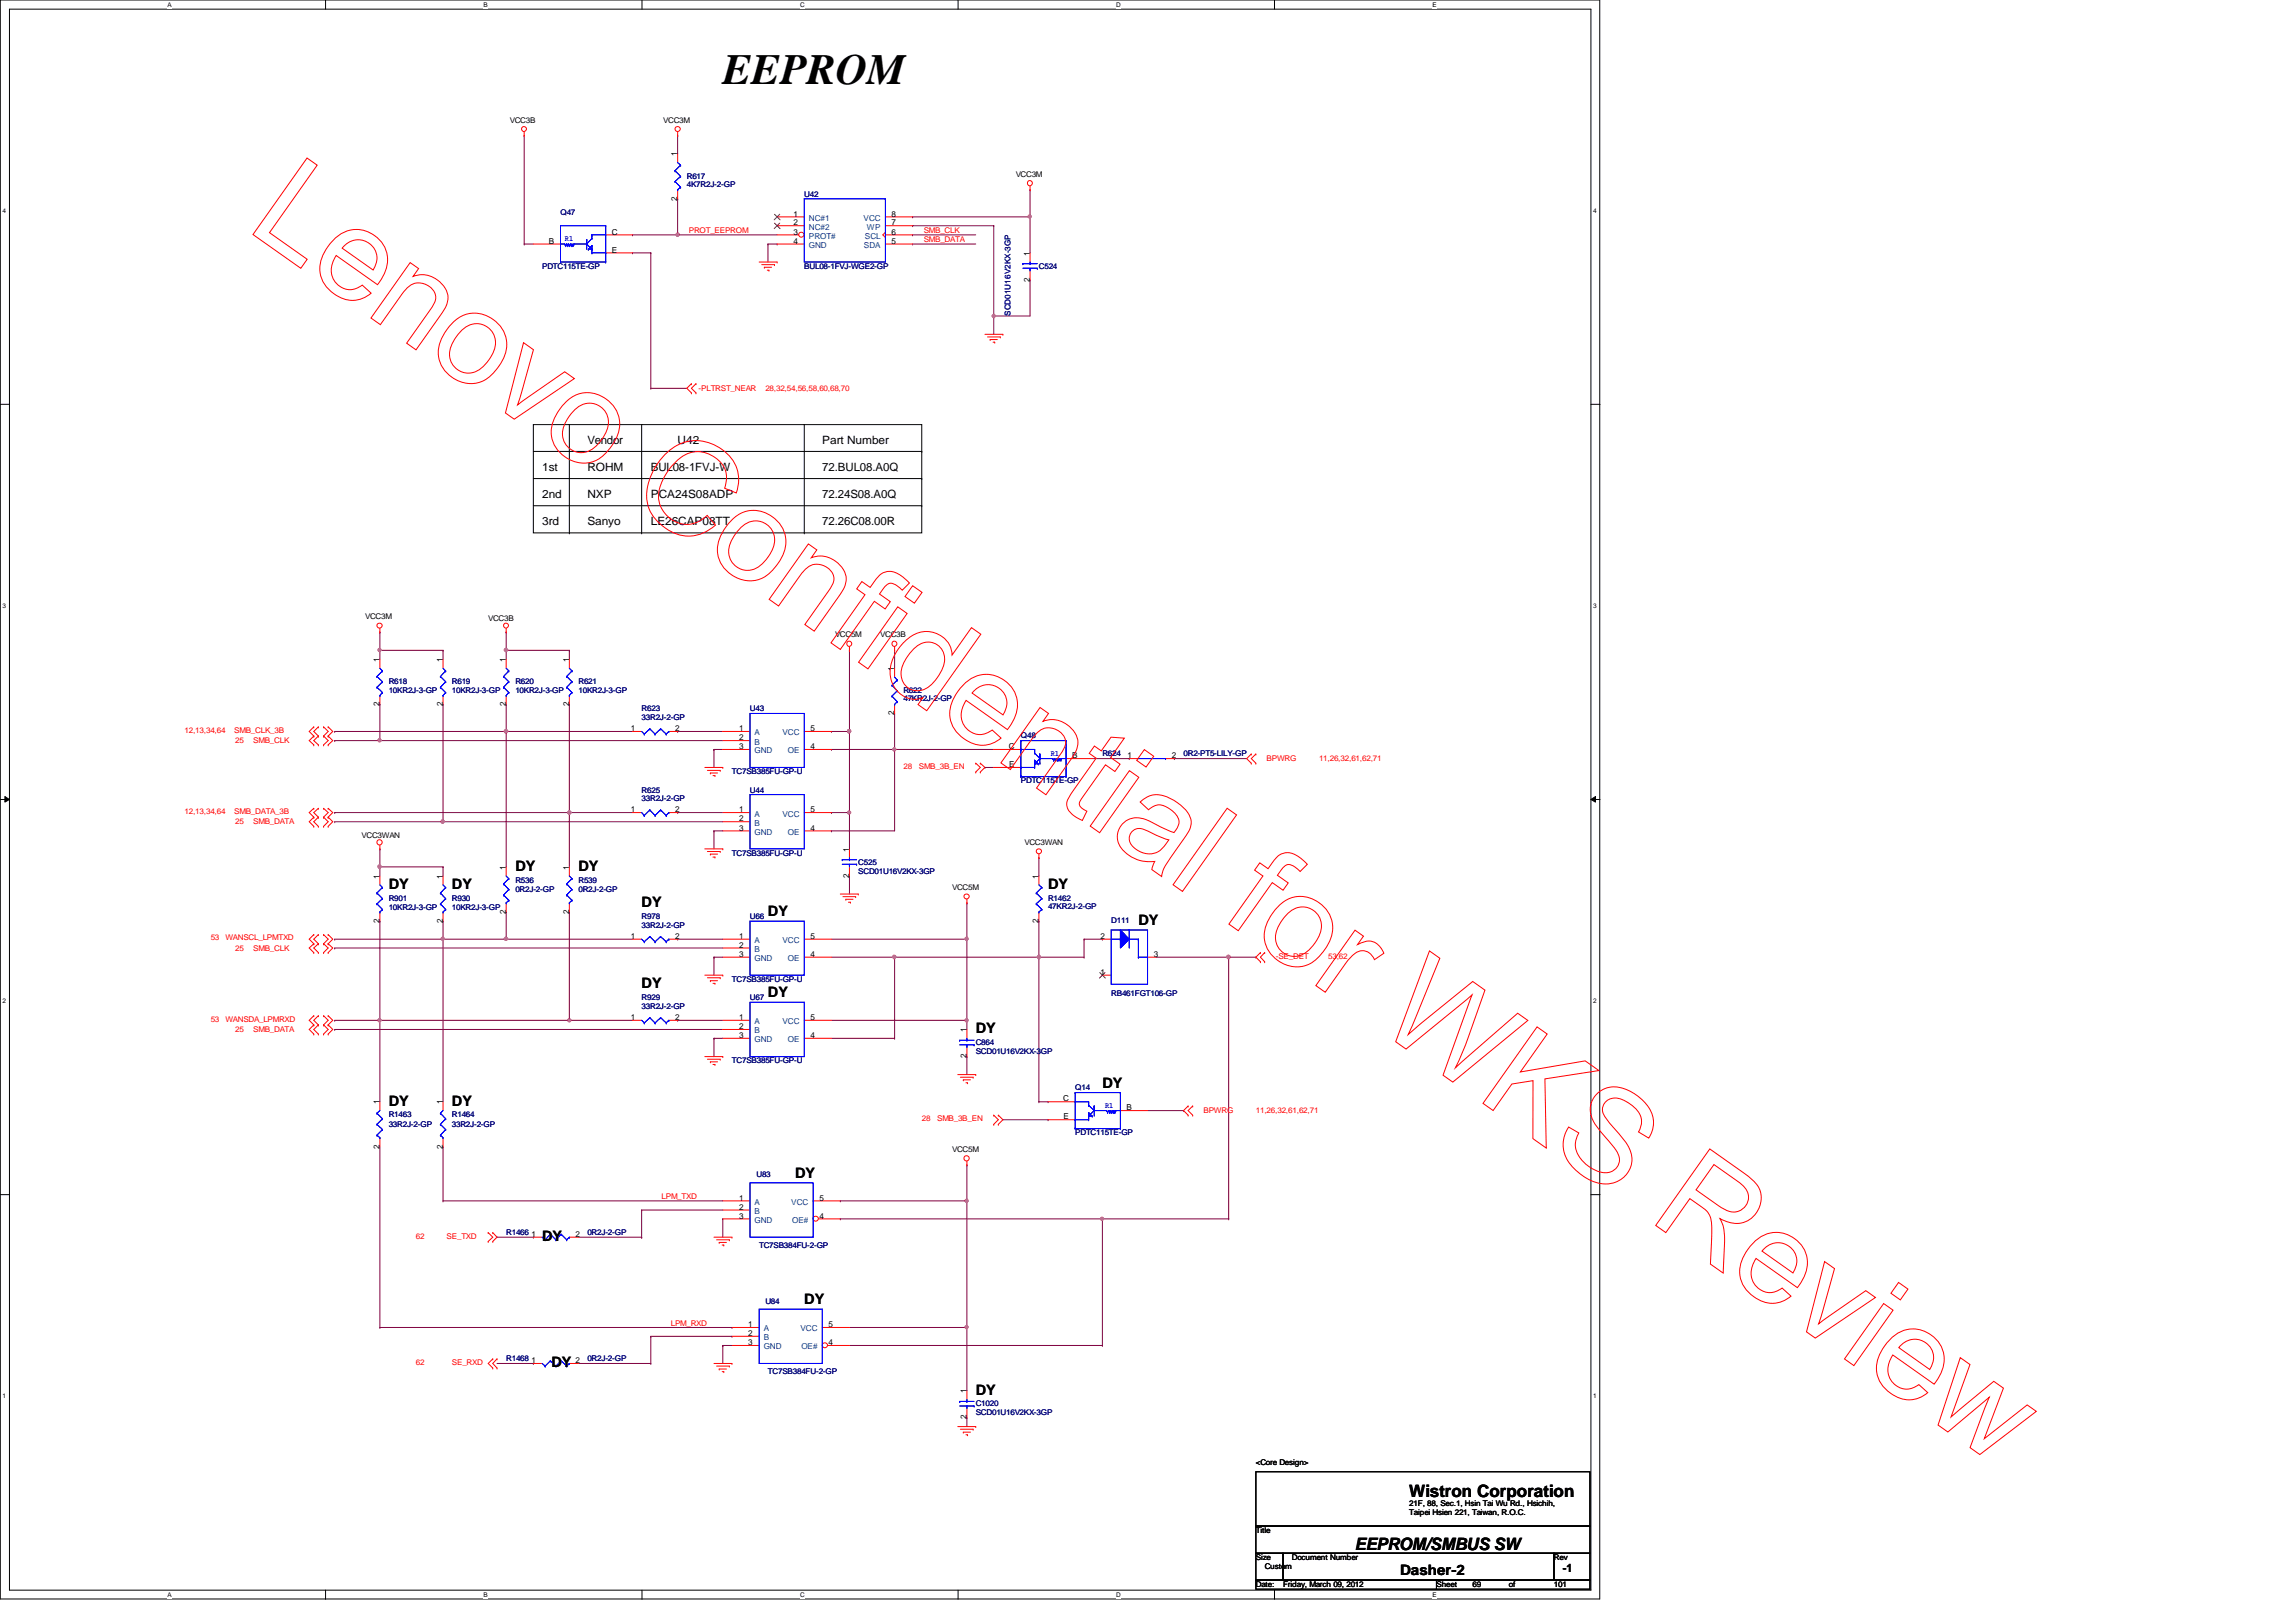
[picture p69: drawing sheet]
<svg xmlns="http://www.w3.org/2000/svg" width="297mm" height="210mm" viewBox="0 0 297 210" stroke-linecap="round" stroke-linejoin="round" font-family="sans-serif">
<defs><g id="words">
<text font-size="5.6" x="93.5" y="10.9">EEPROM</text>
<g font-size="2.2">
<text x="182.3" y="193.7">Wistron Corporation</text>
<text x="175.3" y="200.6">EEPROM/SMBUS SW</text>
</g>
<g font-size="1.9">
<text x="66.7" y="112.7">DY</text>
<text x="74.8" y="112.7">DY</text>
<text x="50.3" y="115.1">DY</text>
<text x="58.5" y="115.1">DY</text>
<text x="83" y="117.4">DY</text>
<text x="99.4" y="118.5">DY</text>
<text x="135.6" y="115.1">DY</text>
<text x="147.3" y="119.7">DY</text>
<text x="83" y="127.9">DY</text>
<text x="99.4" y="129.1">DY</text>
<text x="126.2" y="133.7">DY</text>
<text x="50.3" y="143.1">DY</text>
<text x="58.5" y="143.1">DY</text>
<text x="142.6" y="140.8">DY</text>
<text x="102.9" y="152.4">DY</text>
<text x="70.1" y="160.6">DY</text>
<text x="104.1" y="168.8">DY</text>
<text x="71.3" y="177">DY</text>
<text x="126.2" y="180.5">DY</text>
<text x="181.1" y="203.8">Dasher-2</text>
</g>
<g font-size="1.5">
<text x="76" y="57.4">Vendor</text>
<text x="87.7" y="57.4">U42</text>
<text x="106.4" y="57.4">Part Number</text>
<text x="70.1" y="61">1st</text>
<text x="70.1" y="64.5">2nd</text>
<text x="76" y="64.5">NXP</text>
<text x="76" y="61">ROHM</text>
<text x="84.2" y="64.5">PCA24S08ADP</text>
<text x="84.2" y="61">BUL08-1FVJ-W</text>
<text x="106.4" y="61">72.BUL08.A0Q</text>
<text x="106.4" y="64.5">72.24S08.A0Q</text>
<text x="70.1" y="68">3rd</text>
<text x="76" y="68">Sanyo</text>
<text x="84.2" y="68">LE26CAP08TT</text>
<text x="106.4" y="68">72.26C08.00R</text>
<text x="202.2" y="203.5">-1</text>
</g>
<g font-size="1.1">
<text x="87.6" y="20.2" transform="rotate(-90 87.6 20.2)">1</text>
<text x="87.6" y="26" transform="rotate(-90 87.6 26)">2</text>
<text x="102.7" y="28">1</text>
<text x="102.7" y="29.2">2</text>
<text x="115.4" y="29.2">7</text>
<text x="115.4" y="28">8</text>
<text x="71" y="31.5">B</text>
<text x="79.2" y="32.7">E</text>
<text x="79.2" y="30.4">C</text>
<text x="102.7" y="30.4">3</text>
<text x="102.7" y="31.5">4</text>
<text x="115.4" y="31.5">5</text>
<text x="115.4" y="30.4">6</text>
<text x="133.2" y="33.1" transform="rotate(-90 133.2 33.1)">1</text>
<text x="133.2" y="36.4" transform="rotate(-90 133.2 36.4)">2</text>
<text x="49.1" y="85.7" transform="rotate(-90 49.1 85.7)">1</text>
<text x="57.3" y="85.7" transform="rotate(-90 57.3 85.7)">1</text>
<text x="65.4" y="85.7" transform="rotate(-90 65.4 85.7)">1</text>
<text x="73.6" y="85.7" transform="rotate(-90 73.6 85.7)">1</text>
<text x="115.7" y="86.8" transform="rotate(-90 115.7 86.8)">1</text>
<text x="49.1" y="91.4" transform="rotate(-90 49.1 91.4)">2</text>
<text x="57.3" y="91.4" transform="rotate(-90 57.3 91.4)">2</text>
<text x="65.4" y="91.4" transform="rotate(-90 65.4 91.4)">2</text>
<text x="73.6" y="91.4" transform="rotate(-90 73.6 91.4)">2</text>
<text x="81.6" y="94.6">1</text>
<text x="87.3" y="94.6">2</text>
<text x="95.6" y="94.6">1</text>
<text x="95.6" y="95.8">2</text>
<text x="104.9" y="94.6">5</text>
<text x="115.7" y="92.5" transform="rotate(-90 115.7 92.5)">2</text>
<text x="95.6" y="96.9">3</text>
<text x="104.9" y="96.9">4</text>
<text x="130.5" y="96.9">C</text>
<text x="130.6" y="99.3">E</text>
<text x="138.7" y="98.1">B</text>
<text x="145.9" y="98.1">1</text>
<text x="151.6" y="98.1">2</text>
<text x="81.6" y="105.1">1</text>
<text x="87.3" y="105.1">2</text>
<text x="95.6" y="105.1">1</text>
<text x="95.6" y="106.3">2</text>
<text x="95.6" y="107.5">3</text>
<text x="104.9" y="107.5">4</text>
<text x="104.9" y="105.1">5</text>
<text x="49.1" y="113.7" transform="rotate(-90 49.1 113.7)">1</text>
<text x="57.3" y="113.7" transform="rotate(-90 57.3 113.7)">1</text>
<text x="65.4" y="112.6" transform="rotate(-90 65.4 112.6)">1</text>
<text x="73.6" y="112.6" transform="rotate(-90 73.6 112.6)">1</text>
<text x="109.9" y="113.6" transform="rotate(-90 109.9 113.6)">2</text>
<text x="109.9" y="110.2" transform="rotate(-90 109.9 110.2)">1</text>
<text x="134.4" y="113.7" transform="rotate(-90 134.4 113.7)">1</text>
<text x="49.1" y="119.4" transform="rotate(-90 49.1 119.4)">2</text>
<text x="57.3" y="119.4" transform="rotate(-90 57.3 119.4)">2</text>
<text x="65.4" y="118.2" transform="rotate(-90 65.4 118.2)">2</text>
<text x="73.6" y="118.2" transform="rotate(-90 73.6 118.2)">2</text>
<text x="134.4" y="119.4" transform="rotate(-90 134.4 119.4)">2</text>
<text x="81.6" y="121.5">1</text>
<text x="87.3" y="121.5">2</text>
<text x="95.6" y="121.5">1</text>
<text x="95.6" y="122.6">2</text>
<text x="95.6" y="123.8">3</text>
<text x="104.9" y="123.8">4</text>
<text x="104.9" y="121.5">5</text>
<text x="142.4" y="121.5">2</text>
<text x="149.3" y="123.8">3</text>
<text x="81.6" y="132">1</text>
<text x="87.3" y="132">2</text>
<text x="95.6" y="132">1</text>
<text x="104.9" y="132">5</text>
<text x="142.4" y="126.2">1</text>
<text x="95.6" y="133.2">2</text>
<text x="95.6" y="134.3">3</text>
<text x="104.9" y="134.3">4</text>
<text x="125" y="136.9" transform="rotate(-90 125 136.9)">2</text>
<text x="125" y="133.6" transform="rotate(-90 125 133.6)">1</text>
<text x="49.1" y="142.9" transform="rotate(-90 49.1 142.9)">1</text>
<text x="57.3" y="142.9" transform="rotate(-90 57.3 142.9)">1</text>
<text x="137.5" y="142.5">C</text>
<text x="145.8" y="143.7">B</text>
<text x="49.1" y="148.6" transform="rotate(-90 49.1 148.6)">2</text>
<text x="57.3" y="148.6" transform="rotate(-90 57.3 148.6)">2</text>
<text x="137.6" y="144.9">E</text>
<text x="95.6" y="155.4">1</text>
<text x="106" y="155.4">5</text>
<text x="68.7" y="160.1">1</text>
<text x="74.5" y="160.1">2</text>
<text x="95.6" y="156.5">2</text>
<text x="95.6" y="157.7">3</text>
<text x="106" y="157.7">4</text>
<text x="96.8" y="171.7">1</text>
<text x="96.8" y="172.9">2</text>
<text x="107.2" y="171.7">5</text>
<text x="68.7" y="176.4">1</text>
<text x="74.5" y="176.4">2</text>
<text x="96.8" y="174.1">3</text>
<text x="107.2" y="174.1">4</text>
<text x="125" y="183.7" transform="rotate(-90 125 183.7)">2</text>
<text x="125" y="180.3" transform="rotate(-90 125 180.3)">1</text>
</g>
<g font-size="1.1" fill="#004080">
<text x="104.6" y="28.6">NC#1</text>
<text x="104.6" y="29.7">NC#2</text>
<text x="111.7" y="28.6">VCC</text>
<text x="112.1" y="29.7">WP</text>
<text x="104.6" y="30.9">PROT#</text>
<text x="104.6" y="32.1">GND</text>
<text x="111.8" y="32.1">SDA</text>
<text x="111.9" y="30.9">SCL</text>
<text x="97.6" y="95.2">A</text>
<text x="101.2" y="95.2">VCC</text>
<text x="97.6" y="96.4">B</text>
<text x="97.6" y="97.5">GND</text>
<text x="101.9" y="97.5">OE</text>
<text x="97.6" y="105.7">A</text>
<text x="97.6" y="106.8">B</text>
<text x="101.2" y="105.7">VCC</text>
<text x="97.6" y="108">GND</text>
<text x="101.9" y="108">OE</text>
<text x="97.6" y="122">A</text>
<text x="97.6" y="123.2">B</text>
<text x="97.6" y="124.4">GND</text>
<text x="101.2" y="122">VCC</text>
<text x="101.9" y="124.4">OE</text>
<text x="97.6" y="132.5">A</text>
<text x="97.6" y="133.7">B</text>
<text x="97.6" y="134.9">GND</text>
<text x="101.2" y="132.5">VCC</text>
<text x="101.9" y="134.9">OE</text>
<text x="97.6" y="155.9">A</text>
<text x="102.4" y="155.9">VCC</text>
<text x="97.6" y="157.1">B</text>
<text x="97.6" y="158.2">GND</text>
<text x="102.5" y="158.2">OE#</text>
<text x="98.8" y="172.3">A</text>
<text x="98.8" y="173.4">B</text>
<text x="103.5" y="172.3">VCC</text>
<text x="98.8" y="174.6">GND</text>
<text x="103.7" y="174.6">OE#</text>
</g>
<g font-size="1">
<text x="66" y="15.9">VCC3B</text>
<text x="85.8" y="15.9">VCC3M</text>
<text x="131.4" y="22.9">VCC3M</text>
<text x="47.2" y="80.1">VCC3M</text>
<text x="63.2" y="80.3">VCC3B</text>
<text x="108" y="82.5">VCC5M</text>
<text x="113.9" y="82.5">VCC3B</text>
<text x="46.8" y="108.4">VCC3WAN</text>
<text x="132.5" y="109.3">VCC3WAN</text>
<text x="123.2" y="115.2">VCC5M</text>
<text x="123.2" y="149.1">VCC5M</text>
<text x="162.5" y="189.6">&lt;Core Design&gt;</text>
<text x="182.3" y="194.9">21F, 88, Sec.1, Hsin Tai Wu Rd., Hsichih,</text>
<text x="182.3" y="196">Taipei Hsien 221, Taiwan, R.O.C.</text>
<text x="162.5" y="198.4">Title</text>
<text x="162.5" y="201.9">Size</text>
<text x="163.6" y="203">Custom</text>
<text x="167.1" y="201.9">Document Number</text>
<text x="201" y="201.9">Rev</text>
<text x="162.5" y="205.4">Date:</text>
<text x="166" y="205.4">Friday, March 09, 2012</text>
<text x="185.8" y="205.4">Sheet</text>
<text x="190.5" y="205.4">69</text>
<text x="195.2" y="205.4">of</text>
<text x="201" y="205.4">101</text>
</g>
<g font-size="1" fill="#000080">
<text x="88.9" y="23.1">R617</text>
<text x="72.5" y="27.8">Q47</text>
<text x="88.9" y="24.2">4K7R2J-2-GP</text>
<text x="104.1" y="25.4">U42</text>
<text x="70.1" y="34.8">PDTC115TE-GP</text>
<text x="104.1" y="34.8">BUL08-1FVJ-WGE2-GP</text>
<text x="134.4" y="34.8">C524</text>
<text x="130.7" y="40.9" transform="rotate(-90 130.7 40.9)">SCD01U16V2KX-3GP</text>
<text x="50.3" y="88.5">R618</text>
<text x="50.3" y="89.7">10KR2J-3-GP</text>
<text x="58.5" y="88.5">R619</text>
<text x="58.5" y="89.7">10KR2J-3-GP</text>
<text x="66.7" y="88.5">R620</text>
<text x="66.7" y="89.7">10KR2J-3-GP</text>
<text x="74.8" y="88.5">R621</text>
<text x="74.8" y="89.7">10KR2J-3-GP</text>
<text x="116.9" y="89.7">R622</text>
<text x="83" y="92">R623</text>
<text x="83" y="93.2">33R2J-2-GP</text>
<text x="97" y="92">U43</text>
<text x="116.9" y="90.8">47KR2J-2-GP</text>
<text x="132.1" y="95.5">Q48</text>
<text x="94.7" y="100.2">TC7SB385FU-GP-U</text>
<text x="132.1" y="101.4">PDTC115TE-GP</text>
<text x="142.6" y="97.9">R624</text>
<text x="153.1" y="97.9">0R2-PT5-LILY-GP</text>
<text x="83" y="102.6">R625</text>
<text x="83" y="103.7">33R2J-2-GP</text>
<text x="97" y="102.6">U44</text>
<text x="94.7" y="110.7">TC7SB385FU-GP-U</text>
<text x="111" y="111.9">C525</text>
<text x="111" y="113.1">SCD01U16V2KX-3GP</text>
<text x="50.3" y="116.6">R901</text>
<text x="50.3" y="117.7">10KR2J-3-GP</text>
<text x="58.5" y="116.6">R930</text>
<text x="58.5" y="117.7">10KR2J-3-GP</text>
<text x="66.7" y="114.3">R536</text>
<text x="66.7" y="115.4">0R2J-2-GP</text>
<text x="74.8" y="114.3">R539</text>
<text x="74.8" y="115.4">0R2J-2-GP</text>
<text x="83" y="118.9">R978</text>
<text x="97" y="118.9">U66</text>
<text x="135.6" y="116.6">R1462</text>
<text x="135.6" y="117.6">47KR2J-2-GP</text>
<text x="143.8" y="119.5">D111</text>
<text x="83" y="120.1">33R2J-2-GP</text>
<text x="83" y="129.4">R929</text>
<text x="83" y="130.6">33R2J-2-GP</text>
<text x="94.7" y="127.1">TC7SB385FU-GP-U</text>
<text x="97" y="129.4">U67</text>
<text x="143.8" y="128.9">RB461FGT106-GP</text>
<text x="94.7" y="137.6">TC7SB385FU-GP-U</text>
<text x="126.2" y="135.3">C864</text>
<text x="126.2" y="136.4">SCD01U16V2KX-3GP</text>
<text x="139.1" y="141.1">Q14</text>
<text x="50.3" y="144.6">R1463</text>
<text x="50.3" y="145.8">33R2J-2-GP</text>
<text x="58.5" y="144.6">R1464</text>
<text x="58.5" y="145.8">33R2J-2-GP</text>
<text x="139.1" y="146.9">PDTC115TE-GP</text>
<text x="97.9" y="152.3">U83</text>
<text x="65.5" y="159.8">R1466</text>
<text x="76" y="159.8">0R2J-2-GP</text>
<text x="98.2" y="161.5">TC7SB384FU-2-GP</text>
<text x="99" y="168.7">U84</text>
<text x="65.5" y="176.1">R1468</text>
<text x="76" y="176.1">0R2J-2-GP</text>
<text x="99.4" y="177.8">TC7SB384FU-2-GP</text>
<text x="126.2" y="182">C1020</text>
<text x="126.2" y="183.2">SCD01U16V2KX-3GP</text>
</g>
<g font-size="1" fill="#00f">
<text x="73.1" y="31.2">R1</text>
<text x="135.9" y="97.8">R1</text>
<text x="143" y="143.4">R1</text>
</g>
<g font-size="1" fill="#f00">
<text x="89.1" y="30.1">PROT_EEPROM</text>
<text x="119.5" y="30.1">SMB_CLK</text>
<text x="119.5" y="31.3">SMB_DATA</text>
<text x="90.4" y="50.5">-PLTRST_NEAR</text>
<text x="99" y="50.5">28,32,54,56,58,60,68,70</text>
<text x="23.9" y="94.8">12,13,34,64</text>
<text x="30.3" y="94.8">SMB_CLK_3B</text>
<text x="30.4" y="96.1">25</text>
<text x="32.8" y="96.1">SMB_CLK</text>
<text x="116.9" y="99.5">28</text>
<text x="118.9" y="99.5">SMB_3B_EN</text>
<text x="163.9" y="98.5">BPWRG</text>
<text x="170.6" y="98.5">11,26,32,61,62,71</text>
<text x="23.9" y="105.4">12,13,34,64</text>
<text x="30.3" y="105.4">SMB_DATA_3B</text>
<text x="30.4" y="106.6">25</text>
<text x="32.8" y="106.6">SMB_DATA</text>
<text x="27.3" y="121.7">53</text>
<text x="29.2" y="121.7">WANSCL_LPMTXD</text>
<text x="30.4" y="123">25</text>
<text x="32.8" y="123">SMB_CLK</text>
<text x="165.1" y="124.2">-SE_DET</text>
<text x="171.8" y="124.2">53,62</text>
<text x="27.3" y="132.2">53</text>
<text x="29.2" y="132.2">WANSDA_LPMRXD</text>
<text x="30.4" y="133.5">25</text>
<text x="32.8" y="133.5">SMB_DATA</text>
<text x="119.2" y="145.1">28</text>
<text x="121.2" y="145.1">SMB_3B_EN</text>
<text x="155.7" y="144">BPWRG</text>
<text x="162.5" y="144">11,26,32,61,62,71</text>
<text x="85.6" y="155.2">LPM_TXD</text>
<text x="53.8" y="160.4">62</text>
<text x="57.8" y="160.4">SE_TXD</text>
<text x="86.8" y="171.5">LPM_RXD</text>
<text x="53.8" y="176.6">62</text>
<text x="58.5" y="176.6">SE_RXD</text>
</g>
<g font-size=".8">
<text x="21.7" y=".9">A</text>
<text x="62.6" y=".9">B</text>
<text x="103.5" y=".9">C</text>
<text x="144.4" y=".9">D</text>
<text x="185.3" y=".9">E</text>
<text x=".3" y="27.5">4</text>
<text x="206.1" y="27.5">4</text>
<text x=".3" y="78.7">3</text>
<text x="206.1" y="78.7">3</text>
<text x=".3" y="129.8">2</text>
<text x="206.1" y="129.8">2</text>
<text x=".3" y="180.9">1</text>
<text x="206.1" y="180.9">1</text>
<text x="21.7" y="206.7">A</text>
<text x="62.6" y="206.7">B</text>
<text x="103.5" y="206.7">C</text>
<text x="144.4" y="206.7">D</text>
<text x="185.3" y="206.7">E</text>
</g>
</g></defs>
<path d="M0 0h207v206.9h-207zM1.2 1.2h204.6v204.6h-204.6z" fill="none" stroke="#000" stroke-width=".13"/>
<g fill="#fff">
<path d="M21.7 .1h.5v1h-.5z"/>
<path d="M21.7 205.9h.5v.9h-.5z"/>
</g>
<path d="M42.1 0v1.2M42.1 205.8v1.2" fill="none" stroke="#000" stroke-width=".13"/>
<g fill="#fff">
<path d="M62.6 .1h.5v1h-.5z"/>
<path d="M62.6 205.9h.5v.9h-.5z"/>
</g>
<path d="M83.1 0v1.2M83.1 205.8v1.2" fill="none" stroke="#000" stroke-width=".13"/>
<g fill="#fff">
<path d="M103.5 .1h.6v1h-.6z"/>
<path d="M103.5 205.9h.6v.9h-.6z"/>
</g>
<path d="M123.9 0v1.2M123.9 205.8v1.2" fill="none" stroke="#000" stroke-width=".13"/>
<g fill="#fff">
<path d="M144.4 .1h.6v1h-.6z"/>
<path d="M144.4 205.9h.6v.9h-.6z"/>
</g>
<path d="M164.9 0v1.2M164.9 205.8v1.2" fill="none" stroke="#000" stroke-width=".13"/>
<g fill="#fff">
<path d="M185.3 .1h.6v1h-.6z"/>
<path d="M185.3 205.9h.6v.9h-.6z"/>
<path d="M.3 26.8h.5v.9h-.5z"/>
<path d="M206.1 26.8h.5v.9h-.5z"/>
<path d="M.3 77.9h.5v.9h-.5z"/>
<path d="M206.1 77.9h.5v.9h-.5z"/>
</g>
<path d="M0 52.3h1.2M205.8 52.3h1.2" fill="none" stroke="#000" stroke-width=".13"/>
<g fill="#fff">
<path d="M.3 129h.5v1h-.5z"/>
<path d="M206.1 129h.5v1h-.5z"/>
</g>
<path d="M0 103.5h1.2M.6 103.1l.6 .4-.6 .3zM205.8 103.5l.6-.4v.7zM205.8 103.5h1.2" fill="none" stroke="#000" stroke-width=".13"/>
<path d="M.6 103.1l.6 .4-.6 .3zM205.8 103.5l.6-.4v.7z" fill="#000"/>
<g fill="#fff">
<path d="M.3 180.2h.5v.9h-.5z"/>
<path d="M206.1 180.2h.5v.9h-.5z"/>
</g>
<path d="M0 154.6h1.2M205.8 154.6h1.2" fill="none" stroke="#000" stroke-width=".13"/>
<path d="M87.7 17.5h.1M87.7 17.5v2.4M87.7 25.7h.1M87.7 25.7v4.7" fill="none" stroke="#800040" stroke-width=".13"/>
<path d="M87.5 30.2h.3l.1 .2-.1 .1-.1 .1-.2-.1z" fill-rule="evenodd" fill="#f0f"/>
<path d="M87.5 30.2h.3l.1 .2-.1 .1-.1 .1-.2-.1z" fill="none" stroke="#f0f" stroke-width=".13"/>
<path d="M81.8 30.4h.1M81.8 30.4h5.9M109.9 84.2h.1M109.9 84.2v10.5M115.7 97h.1M115.7 97v10.5h-8.1M107.6 107.5h.1M109.9 113.4h.1M109.9 113.4v2.3" fill="none" stroke="#800040" stroke-width=".13"/>
<path d="M109.7 94.5h.3l.1 .1-.1 .2-.1 .1-.2-.1z" fill-rule="evenodd" fill="#f0f"/>
<path d="M109.7 94.5h.3l.1 .1-.1 .2-.1 .1-.2-.1z" fill="none" stroke="#f0f" stroke-width=".13"/>
<path d="M65.5 94.7h.1M65.5 94.7h16.3M87.7 94.7h.1M87.7 94.7h5.8M92.4 97h.1M92.4 97v2.3M92.4 97h1.1M87.7 105.2h.1M87.7 105.2h5.8M92.4 107.5h.1M92.4 107.5v2.4M92.4 107.5h1.1" fill="none" stroke="#800040" stroke-width=".13"/>
<path d="M65.3 94.5h.3l.1 .1-.1 .2-.2 .1-.1-.1z" fill-rule="evenodd" fill="#f0f"/>
<path d="M65.3 94.5h.3l.1 .1-.1 .2-.2 .1-.1-.1z" fill="none" stroke="#f0f" stroke-width=".13"/>
<path d="M73.7 91.1h.1M73.7 91.1v14.1M73.7 105.2h.1M73.7 105.2h8.1" fill="none" stroke="#800040" stroke-width=".13"/>
<path d="M73.5 105h.3l.1 .2-.1 .1-.1 .1-.2-.1z" fill-rule="evenodd" fill="#f0f"/>
<path d="M73.5 105h.3l.1 .2-.1 .1-.1 .1-.2-.1z" fill="none" stroke="#f0f" stroke-width=".13"/>
<path d="M65.5 91.1h.1M65.5 84.2h.1M65.5 91.1v3.6M65.5 84.2h8.2" fill="none" stroke="#800040" stroke-width=".13"/>
<path d="M65.3 84h.3l.1 .1-.1 .2h-.2h-.1z" fill-rule="evenodd" fill="#f0f"/>
<path d="M65.3 84h.3l.1 .1-.1 .2h-.2h-.1z" fill="none" stroke="#f0f" stroke-width=".13"/>
<path d="M57.3 106.3h.1M57.3 106.3h36.2" fill="none" stroke="#800040" stroke-width=".13"/>
<path d="M57.1 106.1h.3l.1 .2-.1 .2-.1 .1-.2-.1z" fill-rule="evenodd" fill="#f0f"/>
<path d="M57.1 106.1h.3l.1 .2-.1 .2-.1 .1-.2-.1z" fill="none" stroke="#f0f" stroke-width=".13"/>
<path d="M49.1 95.8h.1M49.1 95.8h44.4" fill="none" stroke="#800040" stroke-width=".13"/>
<path d="M48.9 95.6h.3l.1 .2-.1 .1-.1 .1-.2-.1z" fill-rule="evenodd" fill="#f0f"/>
<path d="M48.9 95.6h.3l.1 .2-.1 .1-.1 .1-.2-.1z" fill="none" stroke="#f0f" stroke-width=".13"/>
<g fill="none" stroke="#800040" stroke-width=".13">
<path d="M43.3 95.8h.1M49.1 91.1h.1M49.1 81.8h.1M49.1 84.2h.1M49.1 81.8v2.4M49.1 91.1v4.7h-5.8M49.1 84.2h8.2M57.3 91.1h.1M57.3 84.2h.1M57.3 84.2v1.1M57.3 91.1v15.2h-14M65.5 81.8h.1"/>
<path d="M65.5 84.2h.1M65.5 81.8v3.5M73.7 84.2h.1M73.7 84.2v1.1M43.3 106.3h.1"/>
</g>
<path d="M48.9 84h.3l.1 .1-.1 .2h-.1h-.2z" fill-rule="evenodd" fill="#f0f"/>
<path d="M48.9 84h.3l.1 .1-.1 .2h-.1h-.2z" fill="none" stroke="#f0f" stroke-width=".13"/>
<path d="M49.1 84.2h.1M49.1 84.2v1.1M107.6 97h.1M115.7 92.3h.1M115.7 92.3v4.7h-8.1M109.9 105.2h.1M109.9 105.2v4.7" fill="none" stroke="#800040" stroke-width=".13"/>
<path d="M109.7 105h.3l.1 .2-.1 .1-.1 .1-.2-.1z" fill-rule="evenodd" fill="#f0f"/>
<path d="M109.7 105h.3l.1 .2-.1 .1-.1 .1-.2-.1z" fill="none" stroke="#f0f" stroke-width=".13"/>
<path d="M109.9 94.7h.1M109.9 94.7v10.5h-2.3M107.6 105.2h.1" fill="none" stroke="#800040" stroke-width=".13"/>
<path d="M109.7 94.5h.3l.1 .1-.1 .2-.1 .1-.2-.1z" fill-rule="evenodd" fill="#f0f"/>
<path d="M109.7 94.5h.3l.1 .1-.1 .2-.1 .1-.2-.1z" fill="none" stroke="#f0f" stroke-width=".13"/>
<path d="M99.4 31.6h.1M99.4 31.6v2.3M118.1 29.2h.1M118.1 29.2h10.5M128.6 29.2h.1M128.6 29.2v11.7M133.3 28.1h.1M133.3 28.1v4.6" fill="none" stroke="#800040" stroke-width=".13"/>
<path d="M133.1 27.9h.3v.1v.2h-.2h-.1z" fill-rule="evenodd" fill="#f0f"/>
<path d="M133.1 27.9h.3v.1v.2h-.2h-.1z" fill="none" stroke="#f0f" stroke-width=".13"/>
<path d="M133.3 36.2h.1M133.3 36.2v4.7M128.6 40.9h.1M128.6 40.9v2.4" fill="none" stroke="#800040" stroke-width=".13"/>
<path d="M128.4 40.7h.3l.1 .2-.1 .1-.1 .1-.2-.1z" fill-rule="evenodd" fill="#f0f"/>
<path d="M128.4 40.7h.3l.1 .2-.1 .1-.1 .1-.2-.1z" fill="none" stroke="#f0f" stroke-width=".13"/>
<g fill="none" stroke="#800040" stroke-width=".13">
<path d="M67.8 17.5h.1M67.8 17.5v14.1M67.8 31.6h.1M67.8 31.6h1.2M81.8 32.7h.1M81.8 32.7h2.4M84.2 32.7h.1M84.2 32.7v17.5M99.4 31.6h1.1M100.5 31.6h.1M118.1 30.4h.1M118.1 31.6h.1"/>
<path d="M118.1 28.1h.1M118.1 30.4h8.1M118.1 31.6h8.1M133.3 24.6h.1M133.3 24.6v3.5h-15.2M84.2 50.2h.1M84.2 50.2h4.7M128.6 40.9h.1M128.6 40.9h4.7M107.6 94.7h.1M107.6 94.7h2.3M115.7 84.2h.1"/>
<path d="M115.7 97h.1M115.7 84.2v2.3M115.7 97h12.9M127.4 99.3h.1M127.4 99.3h1.2"/>
</g>
<path d="M115.5 96.8h.3l.1 .2-.1 .1-.1 .1-.2-.1z" fill-rule="evenodd" fill="#f0f"/>
<path d="M115.5 96.8h.3l.1 .2-.1 .1-.1 .1-.2-.1z" fill="none" stroke="#f0f" stroke-width=".13"/>
<g fill="none" stroke="#800040" stroke-width=".13">
<path d="M141.4 98.2h4.7M146.1 98.2h.1M151.9 98.2h.1M151.9 98.2h9.4M107.6 123.9h8.1M107.6 134.4h8.1M107.6 121.5h17.5M107.6 132h17.5M115.7 123.9h.1M115.7 134.4h.1M115.7 123.9v10.5M125.1 121.5h.1"/>
<path d="M125.1 132h.1M125.1 132v1.2"/>
</g>
<path d="M124.9 131.9h.3l.1 .1-.1 .2h-.2h-.1z" fill-rule="evenodd" fill="#f0f"/>
<path d="M124.9 131.9h.3l.1 .1-.1 .2h-.2h-.1z" fill="none" stroke="#f0f" stroke-width=".13"/>
<path d="M125.1 121.5h.1M125.1 121.5v10.5" fill="none" stroke="#800040" stroke-width=".13"/>
<path d="M124.9 121.3h.3l.1 .2-.1 .1-.2 .1-.1-.1z" fill-rule="evenodd" fill="#f0f"/>
<path d="M124.9 121.3h.3l.1 .2-.1 .1-.2 .1-.1-.1z" fill="none" stroke="#f0f" stroke-width=".13"/>
<g fill="none" stroke="#800040" stroke-width=".13">
<path d="M125.1 116.8h.1M125.1 116.8v4.7M43.3 122.7h.1M43.3 122.7h50.2M73.7 132h.1M73.7 132h8.1M92.4 123.9h.1M92.4 134.4h.1M92.4 123.9v2.3M92.4 134.4v2.3M92.4 123.9h1.1M92.4 134.4h1.1"/>
<path d="M125.1 136.7h.1M125.1 136.7v2.4"/>
</g>
<path d="M73.5 131.9h.3l.1 .1-.1 .2h-.1h-.2z" fill-rule="evenodd" fill="#f0f"/>
<path d="M73.5 131.9h.3l.1 .1-.1 .2h-.1h-.2z" fill="none" stroke="#f0f" stroke-width=".13"/>
<path d="M43.3 133.2h.1M43.3 133.2h50.2M65.5 121.5h.1M65.5 121.5h16.3M87.7 121.5h.1M87.7 132h.1M87.7 121.5h5.8M87.7 132h5.8" fill="none" stroke="#800040" stroke-width=".13"/>
<path d="M65.3 121.3h.3l.1 .2-.1 .1-.2 .1-.1-.1z" fill-rule="evenodd" fill="#f0f"/>
<path d="M65.3 121.3h.3l.1 .2-.1 .1-.2 .1-.1-.1z" fill="none" stroke="#f0f" stroke-width=".13"/>
<path d="M43.3 94.7h.1M43.3 94.7h22.2M65.5 94.7h.1M65.5 94.7v17.5M73.7 105.2h.1M73.7 105.2v7" fill="none" stroke="#800040" stroke-width=".13"/>
<path d="M73.5 105h.3l.1 .2-.1 .1-.1 .1-.2-.1z" fill-rule="evenodd" fill="#f0f"/>
<path d="M73.5 105h.3l.1 .2-.1 .1-.1 .1-.2-.1z" fill="none" stroke="#f0f" stroke-width=".13"/>
<path d="M43.3 105.2h.1M43.3 105.2h30.4M49.1 109.9h.1M49.1 112.2h.1M49.1 109.9v3.5M49.1 112.2h8.2M57.3 112.2h.1M57.3 112.2v1.2M65.5 118h.1M65.5 118v3.5M73.7 118h.1M73.7 118v14" fill="none" stroke="#800040" stroke-width=".13"/>
<path d="M48.9 112h.3l.1 .1-.1 .2-.1 .1-.2-.1z" fill-rule="evenodd" fill="#f0f"/>
<path d="M48.9 112h.3l.1 .1-.1 .2-.1 .1-.2-.1z" fill="none" stroke="#f0f" stroke-width=".13"/>
<path d="M49.1 132h.1M49.1 132v10.6M49.1 132h24.6M57.3 121.5h.1M57.3 121.5v21.1" fill="none" stroke="#800040" stroke-width=".13"/>
<path d="M48.9 131.9h.3l.1 .1-.1 .2h-.1h-.2z" fill-rule="evenodd" fill="#f0f"/>
<path d="M48.9 131.9h.3l.1 .1-.1 .2h-.1h-.2z" fill="none" stroke="#f0f" stroke-width=".13"/>
<path d="M57.3 121.5h.1M57.3 121.5h8.2" fill="none" stroke="#800040" stroke-width=".13"/>
<path d="M57.1 121.3h.3l.1 .2-.1 .1-.1 .1-.2-.1z" fill-rule="evenodd" fill="#f0f"/>
<path d="M57.1 121.3h.3l.1 .2-.1 .1-.1 .1-.2-.1z" fill="none" stroke="#f0f" stroke-width=".13"/>
<path d="M115.7 123.9h18.7M134.4 123.9h.1" fill="none" stroke="#800040" stroke-width=".13"/>
<path d="M115.5 123.7h.3l.1 .1-.1 .2-.1 .1-.2-.1z" fill-rule="evenodd" fill="#f0f"/>
<path d="M115.5 123.7h.3l.1 .1-.1 .2-.1 .1-.2-.1z" fill="none" stroke="#f0f" stroke-width=".13"/>
<path d="M134.3 123.7h.2l.1 .1-.1 .2-.1 .1-.1-.1z" fill-rule="evenodd" fill="#f0f"/>
<path d="M134.3 123.7h.2l.1 .1-.1 .2-.1 .1-.1-.1z" fill="none" stroke="#f0f" stroke-width=".13"/>
<path d="M134.4 119.2h.1M134.4 111h.1M134.4 111v2.4M134.4 119.2v4.7M149.6 123.9h9.4M159 123.9h.1" fill="none" stroke="#800040" stroke-width=".13"/>
<path d="M158.8 123.7h.3l.1 .1-.1 .2-.2 .1-.1-.1z" fill-rule="evenodd" fill="#f0f"/>
<path d="M158.8 123.7h.3l.1 .1-.1 .2-.2 .1-.1-.1z" fill="none" stroke="#f0f" stroke-width=".13"/>
<path d="M159 123.9h.1M159 123.9v33.8M159 123.9h3.5M162.5 123.9h.1M108.7 157.7h.1M108.7 157.7h33.9M142.6 157.7h.1M142.6 157.7v16.4" fill="none" stroke="#800040" stroke-width=".13"/>
<path d="M142.4 157.6h.3l.1 .1-.1 .2h-.1h-.2z" fill-rule="evenodd" fill="#f0f"/>
<path d="M142.4 157.6h.3l.1 .1-.1 .2h-.1h-.2z" fill="none" stroke="#f0f" stroke-width=".13"/>
<path d="M125.1 171.8h.1M125.1 171.8v8.2" fill="none" stroke="#800040" stroke-width=".13"/>
<path d="M124.9 171.6h.3l.1 .1-.1 .2-.2 .1-.1-.1z" fill-rule="evenodd" fill="#f0f"/>
<path d="M124.9 171.6h.3l.1 .1-.1 .2-.2 .1-.1-.1z" fill="none" stroke="#f0f" stroke-width=".13"/>
<path d="M125.1 155.4h.1M125.1 155.4v16.4" fill="none" stroke="#800040" stroke-width=".13"/>
<path d="M124.9 155.3h.3l.1 .1-.1 .1-.2 .1-.1-.1z" fill-rule="evenodd" fill="#f0f"/>
<path d="M124.9 155.3h.3l.1 .1-.1 .1-.2 .1-.1-.1z" fill="none" stroke="#f0f" stroke-width=".13"/>
<g fill="none" stroke="#800040" stroke-width=".13">
<path d="M87.7 30.4h.1M87.7 30.4h12.8M49.1 119.2h.1M49.1 119.2v12.8h-5.8M57.3 119.2h.1M57.3 119.2v2.3h-14M43.3 132h.1M43.3 121.5h.1M140.2 123.9h.1M140.2 121.5h.1M140.2 123.9h-5.8v18.7M140.2 121.5h2.4"/>
<path d="M140.2 121.5v2.4M142.6 121.5h.1M49.1 148.4v23.4M57.3 155.4h.1M57.3 148.4h.1M57.3 155.4h36.2M57.3 148.4v7M83 156.6h.1M83 156.6v3.5M83 156.6h10.5M93.5 157.7h.1M93.5 157.7v2.4"/>
<path d="M108.7 155.4h.1M125.1 150.7h.1M125.1 150.7v4.7h-16.4M129.7 144.9h5.9M134.4 142.6h.1M134.4 142.6h1.2M135.6 142.6h.1M135.6 144.9h.1M142.6 157.7h16.4M148.5 143.7h4.6M153.1 143.7h.1M159 157.7h.1"/>
<path d="M49.1 171.8h.1M49.1 171.8h45.6M64.3 160.1h4.7M64.3 176.4h4.7M69 160.1h.1M69 176.4h.1M74.8 160.1h8.2M74.8 176.4h9.4M83 160.1h.1M84.2 176.4h.1M84.2 172.9h.1M84.2 172.9v3.5"/>
<path d="M84.2 172.9h10.5M93.5 174.1h.1M93.5 174.1v2.3M93.5 174.1h1.2M94.7 171.8h.1M94.7 172.9h.1M109.9 174.1h32.7M109.9 171.8h15.2M125.1 171.8h.1M142.6 174.1h.1M125.1 183.5h.1M125.1 183.5v1.1"/>
</g>
<g fill="none" stroke="#f00" stroke-width=".13">
<path d="M67.8 17.5h.1M67.8 17.1v.4M87.7 17.5h.1M87.7 17.1v.4M87.7 19.9v1.1M87.7 24.6v1.1M98.2 33.9h2.3M98.5 34.2h1.7M98.9 34.6h.1M98.9 34.6h.9M99.3 35h.2M99.5 35h.1"/>
<path d="M100.2 34.2h.1M100.5 33.9h.1M133.3 24.6h.1M133.3 24.1v.5M133.3 32.7v1.2M133.3 35.1v1.1M89.4 49.7h.1M89.4 50.8h.1M89.4 49.7l-.5 .5 .5 .6M90 50.8h.1M90 49.7h.1M90 49.7l-.6 .5 .6 .6"/>
<path d="M127.4 43.3h2.3M127.8 43.6h1.6M128.1 43.9h.1M128.1 43.9h.9M128.5 44.3h.2M128.7 44.3h.1M129.4 43.6h.1M129.7 43.3h.1M40.6 96.4h.1M40.6 95.2h.1M40.6 94.1h.1M40.6 95.2l-.6 .6 .6 .6"/>
<path d="M40.6 94.1l-.6 .6 .6 .5M41.2 95.2h.1M41.2 96.4h.1M41.2 94.1h.1M41.2 95.2l-.6 .6 .6 .6M41.2 94.1l-.6 .6 .6 .5M41.9 96.4h.1M41.9 95.2h.1M41.9 94.1h.1M41.9 95.2l.6 .6-.6 .6M41.9 94.1l.6 .6-.6 .5M42.5 96.4h.1"/>
<path d="M42.5 95.2h.1M42.5 94.1h.1M42.5 95.2l.5 .6-.5 .6M42.5 94.1l.5 .6-.5 .5M49.1 81.8h.1M49.1 81.3v.5M49.1 85.3v1.2M49.1 90v1.1M65.5 81.8h.1M65.5 81.3v.5M65.5 85.3v1.2M65.5 90v1.1"/>
<path d="M91.2 99.3h2.3M91.5 99.7h1.7M93.2 99.7h.1M93.5 99.3h.1M109.9 84.2h.1M109.9 83.7v.5M115.7 84.2h.1M115.7 83.7v.5M115.7 86.5v1.1M115.7 91.1v1.2M126.2 98.8h.1M126.2 99.9h.1"/>
<path d="M126.2 98.8l.6 .5-.6 .6M126.8 99.9h.1M126.8 98.8h.1M126.8 98.8l.6 .5-.6 .6M161.9 97.6h.1M161.9 98.8h.1M161.9 97.6l-.6 .6 .6 .6M162.5 98.8h.1M162.5 97.6h.1M162.5 97.6l-.6 .6 .6 .6M40.6 106.9h.1M40.6 105.7h.1"/>
<path d="M40.6 104.6h.1M40.6 105.7l-.6 .6 .6 .6M40.6 104.6l-.6 .6 .6 .5M41.2 105.7h.1M41.2 106.9h.1M41.2 104.6h.1M41.2 105.7l-.6 .6 .6 .6M41.2 104.6l-.6 .6 .6 .5M41.9 106.9h.1M41.9 105.7h.1M41.9 104.6h.1M41.9 105.7l.6 .6-.6 .6"/>
<path d="M41.9 104.6l.6 .6-.6 .5M42.5 106.9h.1M42.5 105.7h.1M42.5 104.6h.1M42.5 105.7l.5 .6-.5 .6M42.5 104.6l.5 .6-.5 .5M49.1 109.9h.1M49.1 109.4v.5M91.2 109.9h2.3M91.5 110.2h1.7M91.9 100h.1M91.9 110.5h.1"/>
<path d="M91.9 100h.9M91.9 110.5h.9M92.2 100.4h.3M92.2 110.9h.3M92.5 100.4h.1M92.5 110.9h.1M93.2 110.2h.1M93.5 109.9h.1M108.7 115.7h2.3M109 116h1.7M109.4 116.4h.1M109.4 116.4h1"/>
<path d="M109.8 116.8h.2M110 116.8h.1M110.7 116h.1M111 115.7h.1M125.1 116.8h.1M125.1 116.4v.4M134.4 111h.1M134.4 110.5v.5M40.6 133.8h.1M40.6 132.6h.1M40.6 131.4h.1M40.6 123.3h.1"/>
<path d="M40.6 122.1h.1M40.6 120.9h.1M40.6 132.6l-.6 .6 .6 .6M40.6 131.4l-.6 .6 .6 .6M40.6 122.1l-.6 .6 .6 .6M40.6 120.9l-.6 .6 .6 .6M41.2 132.6h.1M41.2 133.8h.1M41.2 131.4h.1M41.2 122.1h.1M41.2 123.3h.1M41.2 120.9h.1"/>
<path d="M41.2 132.6l-.6 .6 .6 .6M41.2 131.4l-.6 .6 .6 .6M41.2 122.1l-.6 .6 .6 .6M41.2 120.9l-.6 .6 .6 .6M41.9 133.8h.1M41.9 132.6h.1M41.9 131.4h.1M41.9 123.3h.1M41.9 122.1h.1M41.9 120.9h.1M41.9 132.6l.6 .6-.6 .6M41.9 131.4l.6 .6-.6 .6"/>
<path d="M41.9 122.1l.6 .6-.6 .6M41.9 120.9l.6 .6-.6 .6M42.5 133.8h.1M42.5 132.6h.1M42.5 131.4h.1M42.5 123.3h.1M42.5 122.1h.1M42.5 120.9h.1M42.5 132.6l.5 .6-.5 .6M42.5 131.4l.5 .6-.5 .6M42.5 122.1l.5 .6-.5 .6M42.5 120.9l.5 .6-.5 .6"/>
<path d="M91.2 126.2h2.3M91.2 136.7h2.3M91.5 126.5h1.7M91.5 137.1h1.7M91.9 126.9h.1M91.9 137.4h.1M91.9 126.9h.9M91.9 137.4h.9M92.2 127.3h.3M92.2 137.8h.3M92.5 127.3h.1M92.5 137.8h.1"/>
<path d="M93.2 126.5h.1M93.2 137.1h.1M93.5 126.2h.1M93.5 136.7h.1M123.9 139.1h2.3M124.2 139.4h1.7M124.6 139.7h.1M124.6 139.7h1M125.9 139.4h.1M126.2 139.1h.1M163.1 123.3h.1M163.1 124.5h.1"/>
<path d="M163.1 123.3l-.6 .6 .6 .6M163.6 124.5h.1M163.6 123.3h.1M163.6 123.3l-.5 .6 .5 .6M63.2 159.5h.1M63.2 159.5l.6 .6-.6 .6M63.8 159.5h.1M63.8 159.5l.5 .6-.5 .6M125 140.1h.2M125.1 150.7h.1M125.1 150.3v.4M125.2 140.1h.1"/>
<path d="M128.6 144.3h.1M128.6 145.5h.1M128.6 144.3l.6 .6-.6 .6M129.2 145.5h.1M129.2 144.3h.1M129.2 144.3l.5 .6-.5 .6M153.7 143.1h.1M153.7 144.3h.1M153.7 143.1l-.6 .6 .6 .6M154.3 144.3h.1M154.3 143.1h.1M154.3 143.1l-.6 .6 .6 .6"/>
<path d="M63.2 160.7h.1M63.8 160.7h.1M63.8 177h.1M63.8 175.9h.1M63.8 175.9l-.6 .5 .6 .6M64.3 177h.1M64.3 175.9h.1M64.3 175.9l-.5 .5 .5 .6M92.4 160.1h2.3M92.4 176.4h2.3M92.7 160.4h1.7M92.7 176.8h1.7"/>
<path d="M93 160.8h.1M93 177.2h.1M93 160.8h1M93 177.2h1M93.4 161.1h.2M93.4 177.5h.2M93.6 161.1h.1M93.6 177.5h.1M94.4 160.4h.1M94.4 176.8h.1M94.7 160.1h.1M94.7 176.4h.1"/>
<path d="M94.7 171.8h3.5M94.7 172.9h3.5M94.7 174.1h3.5M123.9 184.6h2.3M124.2 185h1.7M124.6 185.3h.1M124.6 185.3h1M125 185.7h.2M125.2 185.7h.1M125.9 185h.1M126.2 184.6h.1"/>
<circle cx="67.8" cy="16.7" r=".32"/>
<circle cx="87.7" cy="16.7" r=".33"/>
<circle cx="133.2" cy="23.7" r=".33"/>
<circle cx="49.1" cy="81" r=".33"/>
<circle cx="65.5" cy="81" r=".32"/>
<circle cx="109.9" cy="83.3" r=".33"/>
<circle cx="115.7" cy="83.3" r=".33"/>
<circle cx="49.1" cy="109" r=".34"/>
<circle cx="125.1" cy="116" r=".33"/>
<circle cx="134.4" cy="110.2" r=".33"/>
<circle cx="125" cy="149.9" r=".34"/>
</g>
<g fill="none" stroke="#000" stroke-width=".13">
<path d="M69 54.9h50.2v14.1h-50.2zM69 58.4h50.2M73.7 54.9v14.1M83 54.9v14.1M104.1 54.9v14.1M119.2 58.4h.1M69 61.9h50.2M69 65.4h50.2M73.7 69h.1M83 69h.1M104.1 69h.1M119.2 61.9h.1"/>
<path d="M119.2 65.4h.1M162.5 190.5h43.2v7h-43.2zM162.5 197.5h43.2v3.5h-43.2zM162.5 201h3.5v3.5h-3.5zM162.5 204.5h23.3v1.2h-23.3zM166 201h35v3.5h-35zM185.8 204.5h19.9v1.2h-19.9zM201 201h4.7v3.5h-4.7z"/>
</g>
<g fill="none" stroke="#00f" stroke-width=".13">
<path d="M87.3 22.1h.1M87.3 23.5h.1M87.3 22.1l.7 .7M87.3 23.5l.7 .7M87.7 24.6h.1M87.7 21l.3 .4M88 21.4h.1M88 22.8h.1M88 24.2h.1M88 21.4l-.7 .7M88 22.8l-.7 .7M88 24.2l-.3 .4"/>
<path d="M132.3 34.1h.1M132.3 34.1h1.9M132.3 34.7h1.9M133.3 34.1h.1M133.3 34.7h.1M133.3 33.9v.2M133.3 34.7v.4M134.2 34.7h.1M48.8 87.5h.1M48.8 88.9h.1M48.8 87.5l.7 .7M48.8 88.9l.7 .7"/>
<path d="M49.1 90h.1M49.1 86.5l.4 .3M49.5 86.8h.1M49.5 88.2h.1M49.5 89.6h.1M49.5 86.8l-.7 .7M49.5 88.2l-.7 .7M49.5 89.6l-.4 .4M65.1 87.5h.1M65.1 88.9h.1M65.1 87.5l.7 .7M65.1 88.9l.7 .7"/>
<path d="M65.5 90h.1M65.5 86.5l.3 .3M65.8 86.8h.1M65.8 88.2h.1M65.8 89.6h.1M65.8 86.8l-.7 .7M65.8 88.2l-.7 .7M65.8 89.6l-.3 .4M115.4 88.7h.1M115.4 90.1h.1M115.4 88.7l.7 .7M115.4 90.1l.7 .7"/>
<path d="M115.7 91.1h.1M115.7 87.6l.4 .4M116.1 88h.1M116.1 89.4h.1M116.1 90.8h.1M116.1 88l-.7 .7M116.1 89.4l-.7 .7M116.1 90.8l-.4 .3"/>
</g>
<circle cx="106.7" cy="174.1" r=".33" fill="#fff"/>
<g fill="none" stroke="#f00" stroke-width=".13">
<path d="M93.5 121.5h3.5M93.5 122.7h3.5M93.5 123.9h3.5M104.1 121.5h3.5M104.1 123.9h3.5M142.6 121.5h1.2M142.6 126.2h1.2M148.5 123.9h1.1M106.4 171.8h3.5M107.1 174.1h2.8"/>
<circle cx="106.7" cy="174.1" r=".33"/>
</g>
<path d="M97 119.2h7.1v7h-7.1zM143.8 120.4h4.7v7h-4.7zM143.8 121.5h1.1M144.9 121.5h.1M146.1 121.5h1.2M147.3 121.5h.1M147.3 123.9h.1M147.3 121.5v2.4M147.3 123.9h1.2M148.5 123.9h.1M98.2 169.4h8.2v7h-8.2z" fill="none" stroke="#00f" stroke-width=".13"/>
<path d="M142.3 125.9l.7 .7M143 125.9l-.8 .7" fill="none" stroke="#804000" stroke-width=".13"/>
<path d="M144.9 120.4l1.2 1.1-1.2 1.2z" fill="#00f"/>
<path d="M143.8 120.4h4.7v7h-4.7zM143.8 121.5h1.1M144.9 120.4l1.2 1.1-1.2 1.2zM144.9 121.5h.1M146.1 120.4h.1M146.1 120.4v2.3M146.1 121.5h1.2M147.3 121.5h.1M147.3 123.9h.1M147.3 121.5v2.4M147.3 123.9h1.2M148.5 123.9h.1" fill="none" stroke="#00f" stroke-width=".13"/>
<path d="M144.9 120.4l1.2 1.1-1.2 1.2z" fill="#00f"/>
<g fill="none" stroke="#00f" stroke-width=".13">
<path d="M57 87.5h.1M57 88.9h.1M57 87.5l.7 .7M57 88.9l.7 .7M57.3 90h.1M57.3 86.5l.4 .3M57.7 86.8h.1M57.7 88.2h.1M57.7 89.6h.1M57.7 86.8l-.7 .7M57.7 88.2l-.7 .7M57.7 89.6l-.4 .4"/>
<path d="M48.8 115.6h.1M48.8 117h.1M48.8 115.6l.7 .7M48.8 117l.7 .7M49.1 118h.1M49.1 114.5l.4 .4M49.5 114.9h.1M49.5 116.3h.1M49.5 117.7h.1M49.5 114.9l-.7 .7M49.5 116.3l-.7 .7M49.5 117.7l-.4 .3"/>
<path d="M73.3 114.4h.1M73.3 115.8h.1M73.3 114.4l.7 .7M73.3 115.8l.7 .7M73.7 116.8h.1M73.7 113.4l.3 .3M74 113.7h.1M74 115.1h.1M74 116.5h.1M74 113.7l-.7 .7M74 115.1l-.7 .7M74 116.5l-.3 .3"/>
<path d="M97 102.8h7.1v7.1h-7.1zM109 111.3h.1M109 111.3h1.8M109 111.8h1.8M109.9 111.3h.1M109.9 111.8h.1M109.9 111v.3M109.9 111.8v.4M110.8 111.8h.1M134.1 115.6h.1M134.1 117h.1M134.1 115.6l.7 .7"/>
<path d="M134.1 117l.7 .7M134.4 118h.1M134.4 114.5l.4 .4M134.8 114.9h.1M134.8 116.3h.1M134.8 117.7h.1M134.8 114.9l-.7 .7M134.8 116.3l-.7 .7M134.8 117.7l-.4 .3M144.9 120.4l1.2 1.1-1.2 1.2zM146.1 120.4h.1M146.1 120.4v2.3"/>
<path d="M71.2 159.7h.1M71.2 159.7l-.7 .7M71.2 159.7l.7 .7M72.6 159.7h.1M72.6 159.7l-.7 .7M72.6 159.7l.7 .7M70.1 160.1l.4 .3M70.1 176.4l.4 .4M70.5 160.4h.1M70.5 176.8h.1M71.2 176.1h.1M71.2 176.1l-.7 .7"/>
<path d="M71.2 176.1l.7 .7M71.9 160.4h.1M71.9 176.8h.1M72.6 176.1h.1M72.6 176.1l-.7 .7M72.6 176.1l.7 .7M73.3 160.4h.1M73.3 176.8h.1M73.7 160.1h.1M73.7 176.4h.1M73.7 160.1l-.4 .3M73.7 176.4l-.4 .4"/>
</g>
<g fill="none" stroke="#f00" stroke-width=".13">
<path d="M57.3 85.3v1.2M57.3 90v1.1M49.1 113.4v1.1M49.1 118v1.2M73.7 112.2v1.2M73.7 116.8v1.2M93.5 105.2h3.5M93.5 106.3h3.5M93.5 107.5h3.5M104.1 105.2h3.5M104.1 107.5h3.5M109.9 109.9v1.1"/>
<path d="M109.9 112.2v1.2M134.4 113.4v1.1M134.4 118v1.2M93.5 155.4h3.5M93.5 156.6h3.5M93.5 157.7h3.5M69 160.1h1.1M69 176.4h1.1M73.7 160.1h1.1M73.7 176.4h1.1"/>
</g>
<circle cx="105.5" cy="157.7" r=".33" fill="#fff"/>
<g fill="none" stroke="#f00" stroke-width=".13">
<path d="M69 31.6h3.5M78.4 32.7h3.4M78.4 30.4h3.4M100.5 28.1h3.6M100.5 29.2h3.6M73.7 85.3v1.2M73.7 90v1.1M93.5 97h3.5M93.5 94.7h3.5M93.5 95.8h3.5M104.1 97h3.5M104.1 94.7h3.5"/>
<path d="M128.6 99.3h3.5M128.6 97h3.5M137.9 98.2h3.5M146.1 98.2h1.2M150.8 98.2h1.1M57.3 113.4v1.1M57.3 118v1.2M65.5 112.2v1.2M65.5 116.8v1.2M81.8 105.2h1.2M86.5 105.2h1.2M81.8 121.5h1.2"/>
<path d="M81.8 132h1.2M86.5 121.5h1.2M86.5 132h1.2M93.5 132h3.5M93.5 133.2h3.5M93.5 134.4h3.5M104.1 132h3.5M104.1 134.4h3.5M125.1 133.2v1.2M125.1 135.6v1.1M49.1 142.6v1.1M49.1 147.2v1.2"/>
<path d="M57.3 142.6v1.1M57.3 147.2v1.2M105.2 155.4h3.5M105.9 157.7h2.8M135.6 144.9h3.5M135.6 142.6h3.5M144.9 143.7h3.6M125.1 180v1.1M125.1 182.3v1.2"/>
<circle cx="105.5" cy="157.7" r=".33"/>
</g>
<g fill="none" stroke="#00f" stroke-width=".13">
<path d="M72.5 33.9h.1M72.5 29.2h.1M72.5 31.6h.6M72.5 33.9h5.9M72.5 29.2v4.7M72.5 29.2h5.9M73.1 31.6h.1M73.1 31.6l.1 .2M73.2 31.8h.1M73.3 31.6h.1M73.3 31.6l-.1 .2M73.3 31.6l.1 .2"/>
<path d="M73.4 31.8h.1M73.5 31.6h.1M73.5 31.6l-.1 .2M73.5 31.6l.2 .2M73.7 31.8h.1M73.8 31.6h.1M73.8 31.6l-.1 .2M73.8 31.6l.1 .2M73.9 31.8h.1M74 31.6h.1M74 31.6l-.1 .2M74 31.6l.1 .2"/>
<path d="M74.1 31.8h.1M74.2 31.6h.1M74.2 31.6h1.7M74.2 31.6l-.1 .2M75.9 31.6h.1M75.9 31h.1M75.9 32.1h.1M75.9 31v1.1M75.9 31.6l.7 .7M76.1 32.3h.1M76.1 32.3h.5M76.6 32.3h.1"/>
<path d="M76.6 32.7h.1M76.6 30.9h.1M76.6 30.4h.1M76.6 31.8h.1M76.6 32.1h.1M76.6 30.4v.5M76.6 31.8v.9M76.6 32.7h1.8M76.6 30.9l-.7 .7M76.6 30.4h1.8M76.6 31.8l-.5 .5M78.4 32.7h.1"/>
<path d="M78.4 30.4h.1M78.4 33.8h.1M78.4 33.9h.1M78.4 29.2h.1M78.4 29.2v4.7M73.3 87.5h.1M73.3 88.9h.1M73.3 87.5l.7 .7M73.3 88.9l.7 .7M73.7 90h.1M73.7 86.5l.3 .3M74 86.8h.1"/>
<path d="M74 88.2h.1M74 89.6h.1M74 86.8l-.7 .7M74 88.2l-.7 .7M74 89.6l-.3 .4M97 92.3h7.1v7h-7.1zM132.1 99.3h.1M132.1 97h.1M132.1 95.8h.1M132.1 99.3h1.8M132.1 97h1.8M132.1 95.8v4.7"/>
<path d="M132.1 95.8h5.8M133.9 98.8h.1M133.9 99.3h.1M133.9 97.5h.1M133.9 97h.1M133.9 98.4h.1M133.9 97v.5M133.9 98.4v.9M133.9 97.5l.6 .7M133.9 98.8h.4M133.9 98.4l.4 .4M134.3 98.8h.1"/>
<path d="M134.5 98.2h.1M134.5 97.6h.1M134.5 98.8h.1M134.5 98.2h1.7M134.5 97.6v1.2M134.5 98.2l-.6 .6M136.2 98.2h.1M136.2 98.2l.1 .2M136.3 98.4h.1M136.4 98.2h.1M136.4 98.2l.1 .2M136.4 98.2l-.1 .2"/>
<path d="M136.5 98.4h.1M136.6 98.2h.1M136.6 98.2l.2 .2M136.6 98.2l-.1 .2M136.8 98.4h.1M136.9 98.2h.1M136.9 98.2l.1 .2M136.9 98.2l-.1 .2M137 98.4h.1M137.1 98.2h.1M137.1 98.2l.1 .2M137.1 98.2l-.1 .2"/>
<path d="M137.2 98.4h.1M137.3 98.2h.1M137.3 98.2h.6M137.3 98.2l-.1 .2M137.9 95.8h.1M137.9 95.8v4.7M147.3 98.2h3.5M150.8 98.2h.1M57 115.6h.1M57 117h.1M57 115.6l.7 .7M57 117l.7 .7"/>
<path d="M57.3 118h.1M57.3 114.5l.4 .4M57.7 114.9h.1M57.7 116.3h.1M57.7 117.7h.1M57.7 114.9l-.7 .7M57.7 116.3l-.7 .7M57.7 117.7l-.4 .3M65.1 114.4h.1M65.1 115.8h.1M65.1 114.4l.7 .7M65.1 115.8l.7 .7"/>
<path d="M65.5 116.8h.1M65.5 113.4l.3 .3M65.8 113.7h.1M65.8 115.1h.1M65.8 116.5h.1M65.8 113.7l-.7 .7M65.8 115.1l-.7 .7M65.8 116.5l-.3 .3M83 105.2l.4 .3M83.4 105.5h.1M84.1 104.8h.1M84.1 104.8l-.7 .7"/>
<path d="M84.1 104.8l.6 .7M84.7 105.5h.1M85.5 104.8h.1M85.5 104.8l-.8 .7M85.5 104.8l.7 .7M86.2 105.5h.1M86.5 105.2h.1M86.5 105.2l-.3 .3M132.1 100.4h.1M132.1 100.5h.1M132.1 100.5h5.8M137.9 100.5h.1"/>
<path d="M83 121.5l.4 .4M83 132l.4 .4M83.4 121.9h.1M83.4 132.4h.1M84.1 121.2h.1M84.1 131.7h.1M84.1 121.2l-.7 .7M84.1 121.2l.6 .7M84.1 131.7l-.7 .7M84.1 131.7l.6 .7M84.7 121.9h.1M84.7 132.4h.1"/>
<path d="M85.5 121.2h.1M85.5 131.7h.1M85.5 121.2l-.8 .7M85.5 121.2l.7 .7M85.5 131.7l-.8 .7M85.5 131.7l.7 .7M86.2 121.9h.1M86.2 132.4h.1M86.5 121.5h.1M86.5 132h.1M86.5 121.5l-.3 .4M86.5 132l-.3 .4"/>
<path d="M97 129.7h7.1v7h-7.1zM124.2 134.6h.1M124.2 134.6h1.8M124.2 135.2h1.8M125.1 134.6h.1M125.1 135.2h.1M125.1 134.4v.2M125.1 135.2v.4M126 135.2h.1M48.8 144.1h.1M48.8 145.5h.1M48.8 146.9h.1"/>
<path d="M48.8 144.1l.7 .7M48.8 145.5l.7 .7M48.8 146.9l.3 .3M49.1 147.2h.1M49.1 143.7l-.3 .4M49.5 144.8h.1M49.5 146.2h.1M49.5 144.8l-.7 .7M49.5 146.2l-.7 .7M57 144.1h.1M57 145.5h.1M57 146.9h.1"/>
<path d="M57 144.1l.7 .7M57 145.5l.7 .7M57 146.9l.3 .3M57.3 147.2h.1M57.3 143.7l-.3 .4M57.7 144.8h.1M57.7 146.2h.1M57.7 144.8l-.7 .7M57.7 146.2l-.7 .7M97 153.1h8.2v7h-8.2zM139.1 144.9h.1M139.1 142.6h.1"/>
<path d="M139.1 146h.1M139.1 141.4h.1M139.1 144.9h1.7M139.1 142.6h1.7M139.1 141.4v4.6M139.1 146h5.8M139.1 141.4h5.8M140.8 144.4h.1M140.8 144.9h.1M140.8 143h.1M140.8 142.6h.1M140.8 144h.1"/>
<path d="M140.8 144.3h.1M140.8 142.6v.4M140.8 144v.9M140.8 143l.8 .7M140.8 144.4h.5M140.8 144l.5 .4M141.3 144.4h.1M141.6 143.7h.1M141.6 143.1h.1M141.6 144.3h.1M141.6 143.7h1.6M141.6 143.1v1.2"/>
<path d="M141.6 143.7l-.8 .7M143.2 143.7h.1M143.2 143.7l.1 .3M143.3 144h.1M143.4 143.7h.1M143.4 143.7l.1 .3M143.4 143.7l-.1 .3M143.5 144h.1M143.6 143.7h.1M143.6 143.7l.2 .3M143.6 143.7l-.1 .3M143.8 144h.1"/>
<path d="M143.9 143.7h.1M143.9 143.7l.1 .3M143.9 143.7l-.1 .3M144 144h.1M144.1 143.7h.1M144.1 143.7l.1 .3M144.1 143.7l-.1 .3M144.2 144h.1M144.4 143.7h.1M144.4 143.7h.5M144.4 143.7l-.2 .3M144.9 146h.1"/>
<path d="M144.9 141.4h.1M144.9 141.4v4.6M124.2 181.4h.1M124.2 181.4h1.8M124.2 181.9h1.8M125.1 181.4h.1M125.1 181.9h.1M125.1 181.1v.3M125.1 181.9v.4M126 181.9h.1"/>
</g>
<path d="M100.2 27.7l.7 .7M100.2 28.9l.7 .7M100.9 27.7l-.7 .7M100.9 28.9l-.7 .7" fill="none" stroke="#804000" stroke-width=".13"/>
<circle cx="103.7" cy="30.4" r=".33" fill="#fff"/>
<g fill="none" stroke="#f00" stroke-width=".13">
<path d="M100.5 30.4h2.8M100.5 31.6h3.6M114.6 30.4h3.5M114.6 31.6h3.5M114.6 30.1l-.4 .3 .4 .3M114.6 29.2h3.5M114.6 28.1h3.5M81.8 94.7h1.2M86.5 94.7h1.2"/>
<circle cx="103.7" cy="30.4" r=".33"/>
</g>
<g fill="none" stroke="#00f" stroke-width=".13">
<path d="M104.1 25.7h10.5v8.2h-10.5zM83 94.7l.4 .3M83.4 95h.1M84.1 94.3h.1M84.1 94.3l-.7 .7M84.1 94.3l.6 .7M84.7 95h.1M85.5 94.3h.1M85.5 94.3l-.8 .7M85.5 94.3l.7 .7M86.2 95h.1M86.5 94.7h.1"/>
<path d="M86.5 94.7l-.3 .3"/>
</g>
<path d="M87.5 30.2h.3l.1 .2-.1 .1-.1 .1-.2-.1z" fill-rule="evenodd" fill="#f0f"/>
<path d="M87.5 30.2h.3l.1 .2-.1 .1-.1 .1-.2-.1z" fill="none" stroke="#f0f" stroke-width=".13"/>
<path d="M109.7 94.5h.3l.1 .1-.1 .2-.1 .1-.2-.1z" fill-rule="evenodd" fill="#f0f"/>
<path d="M109.7 94.5h.3l.1 .1-.1 .2-.1 .1-.2-.1z" fill="none" stroke="#f0f" stroke-width=".13"/>
<path d="M65.3 94.5h.3l.1 .1-.1 .2-.2 .1-.1-.1z" fill-rule="evenodd" fill="#f0f"/>
<path d="M65.3 94.5h.3l.1 .1-.1 .2-.2 .1-.1-.1z" fill="none" stroke="#f0f" stroke-width=".13"/>
<path d="M73.5 105h.3l.1 .2-.1 .1-.1 .1-.2-.1z" fill-rule="evenodd" fill="#f0f"/>
<path d="M73.5 105h.3l.1 .2-.1 .1-.1 .1-.2-.1z" fill="none" stroke="#f0f" stroke-width=".13"/>
<path d="M65.3 84h.3l.1 .1-.1 .2h-.2h-.1z" fill-rule="evenodd" fill="#f0f"/>
<path d="M65.3 84h.3l.1 .1-.1 .2h-.2h-.1z" fill="none" stroke="#f0f" stroke-width=".13"/>
<path d="M57.1 106.1h.3l.1 .2-.1 .2-.1 .1-.2-.1z" fill-rule="evenodd" fill="#f0f"/>
<path d="M57.1 106.1h.3l.1 .2-.1 .2-.1 .1-.2-.1z" fill="none" stroke="#f0f" stroke-width=".13"/>
<path d="M48.9 95.6h.3l.1 .2-.1 .1-.1 .1-.2-.1z" fill-rule="evenodd" fill="#f0f"/>
<path d="M48.9 95.6h.3l.1 .2-.1 .1-.1 .1-.2-.1z" fill="none" stroke="#f0f" stroke-width=".13"/>
<path d="M48.9 84h.3l.1 .1-.1 .2h-.1h-.2z" fill-rule="evenodd" fill="#f0f"/>
<path d="M48.9 84h.3l.1 .1-.1 .2h-.1h-.2z" fill="none" stroke="#f0f" stroke-width=".13"/>
<path d="M109.7 105h.3l.1 .2-.1 .1-.1 .1-.2-.1z" fill-rule="evenodd" fill="#f0f"/>
<path d="M109.7 105h.3l.1 .2-.1 .1-.1 .1-.2-.1z" fill="none" stroke="#f0f" stroke-width=".13"/>
<path d="M109.7 94.5h.3l.1 .1-.1 .2-.1 .1-.2-.1z" fill-rule="evenodd" fill="#f0f"/>
<path d="M109.7 94.5h.3l.1 .1-.1 .2-.1 .1-.2-.1z" fill="none" stroke="#f0f" stroke-width=".13"/>
<path d="M133.1 27.9h.3v.1v.2h-.2h-.1z" fill-rule="evenodd" fill="#f0f"/>
<path d="M133.1 27.9h.3v.1v.2h-.2h-.1z" fill="none" stroke="#f0f" stroke-width=".13"/>
<path d="M128.4 40.7h.3l.1 .2-.1 .1-.1 .1-.2-.1z" fill-rule="evenodd" fill="#f0f"/>
<path d="M128.4 40.7h.3l.1 .2-.1 .1-.1 .1-.2-.1z" fill="none" stroke="#f0f" stroke-width=".13"/>
<path d="M115.5 96.8h.3l.1 .2-.1 .1-.1 .1-.2-.1z" fill-rule="evenodd" fill="#f0f"/>
<path d="M115.5 96.8h.3l.1 .2-.1 .1-.1 .1-.2-.1z" fill="none" stroke="#f0f" stroke-width=".13"/>
<path d="M124.9 131.9h.3l.1 .1-.1 .2h-.2h-.1z" fill-rule="evenodd" fill="#f0f"/>
<path d="M124.9 131.9h.3l.1 .1-.1 .2h-.2h-.1z" fill="none" stroke="#f0f" stroke-width=".13"/>
<path d="M124.9 121.3h.3l.1 .2-.1 .1-.2 .1-.1-.1z" fill-rule="evenodd" fill="#f0f"/>
<path d="M124.9 121.3h.3l.1 .2-.1 .1-.2 .1-.1-.1z" fill="none" stroke="#f0f" stroke-width=".13"/>
<path d="M73.5 131.9h.3l.1 .1-.1 .2h-.1h-.2z" fill-rule="evenodd" fill="#f0f"/>
<path d="M73.5 131.9h.3l.1 .1-.1 .2h-.1h-.2z" fill="none" stroke="#f0f" stroke-width=".13"/>
<path d="M65.3 121.3h.3l.1 .2-.1 .1-.2 .1-.1-.1z" fill-rule="evenodd" fill="#f0f"/>
<path d="M65.3 121.3h.3l.1 .2-.1 .1-.2 .1-.1-.1z" fill="none" stroke="#f0f" stroke-width=".13"/>
<path d="M73.5 105h.3l.1 .2-.1 .1-.1 .1-.2-.1z" fill-rule="evenodd" fill="#f0f"/>
<path d="M73.5 105h.3l.1 .2-.1 .1-.1 .1-.2-.1z" fill="none" stroke="#f0f" stroke-width=".13"/>
<path d="M48.9 112h.3l.1 .1-.1 .2-.1 .1-.2-.1z" fill-rule="evenodd" fill="#f0f"/>
<path d="M48.9 112h.3l.1 .1-.1 .2-.1 .1-.2-.1z" fill="none" stroke="#f0f" stroke-width=".13"/>
<path d="M48.9 131.9h.3l.1 .1-.1 .2h-.1h-.2z" fill-rule="evenodd" fill="#f0f"/>
<path d="M48.9 131.9h.3l.1 .1-.1 .2h-.1h-.2z" fill="none" stroke="#f0f" stroke-width=".13"/>
<path d="M57.1 121.3h.3l.1 .2-.1 .1-.1 .1-.2-.1z" fill-rule="evenodd" fill="#f0f"/>
<path d="M57.1 121.3h.3l.1 .2-.1 .1-.1 .1-.2-.1z" fill="none" stroke="#f0f" stroke-width=".13"/>
<path d="M115.5 123.7h.3l.1 .1-.1 .2-.1 .1-.2-.1z" fill-rule="evenodd" fill="#f0f"/>
<path d="M115.5 123.7h.3l.1 .1-.1 .2-.1 .1-.2-.1z" fill="none" stroke="#f0f" stroke-width=".13"/>
<path d="M134.3 123.7h.2l.1 .1-.1 .2-.1 .1-.1-.1z" fill-rule="evenodd" fill="#f0f"/>
<path d="M134.3 123.7h.2l.1 .1-.1 .2-.1 .1-.1-.1z" fill="none" stroke="#f0f" stroke-width=".13"/>
<path d="M158.8 123.7h.3l.1 .1-.1 .2-.2 .1-.1-.1z" fill-rule="evenodd" fill="#f0f"/>
<path d="M158.8 123.7h.3l.1 .1-.1 .2-.2 .1-.1-.1z" fill="none" stroke="#f0f" stroke-width=".13"/>
<path d="M142.4 157.6h.3l.1 .1-.1 .2h-.1h-.2z" fill-rule="evenodd" fill="#f0f"/>
<path d="M142.4 157.6h.3l.1 .1-.1 .2h-.1h-.2z" fill="none" stroke="#f0f" stroke-width=".13"/>
<path d="M124.9 171.6h.3l.1 .1-.1 .2-.2 .1-.1-.1z" fill-rule="evenodd" fill="#f0f"/>
<path d="M124.9 171.6h.3l.1 .1-.1 .2-.2 .1-.1-.1z" fill="none" stroke="#f0f" stroke-width=".13"/>
<path d="M124.9 155.3h.3l.1 .1-.1 .1-.2 .1-.1-.1z" fill-rule="evenodd" fill="#f0f"/>
<path d="M124.9 155.3h.3l.1 .1-.1 .1-.2 .1-.1-.1z" fill="none" stroke="#f0f" stroke-width=".13"/>
<g fill="none" stroke="#f00" stroke-width=".13">
<path d="M39.7 20.5l1.3 .9-6.1 8.7 4.8 3.5-.8 1.1-6.2-4.3zM43.3 30.9a4 4 0 0 1 5.4-.2 4 4 0 0 1 .7 5.3l-.6 .8-5.3-3.7a2.73 2.73 0 0 0 .8 4.1 2.32 2.32 0 0 0 2.6-.3l1.1 1a3.8 3.8 0 0 1-5.3-.3 3.9 3.9 0 0 1-.6-5.2zM44.6 31.8a2.44 2.44 0 0 1 3.3-.2 2.44 2.44 0 0 1 .4 3.3l-4-2.8zM53.1 34l1.1 .8-.8 1a3.4 3.4 0 0 1 4.6 2.7 3.9 3.9 0 0 1-1.1 2.4l-3.1 4.4-1.2-.9 3.1-4.3a2.03 2.03 0 0 0 .5-2.2 2.25 2.25 0 0 0-3.8-.3l-3.2 4.4-1.2-.8zM58.6 41.7a4 4 0 0 1 6 .4 4.1 4.1 0 0 1 0 5.3 4.4 4.4 0 0 1-3.6 2.2 4.1 4.1 0 0 1-4-5.4 7.1 7.1 0 0 1 1.6-2.5zM59.8 42.7a2.5 2.5 0 0 1 3.3-.3 2.5 2.5 0 0 1 .7 3.2 4.4 4.4 0 0 1-2.8 2.7 2.48 2.48 0 0 1-2.4-1.1 2.48 2.48 0 0 1-.1-2.7 6.4 6.4 0 0 1 1.3-1.8zM67.7 44.3l1.3 1-2 7.1 6.1-4.3 1.2 .9-7.8 5.2-1.1-.8zM73.2 52a4 4 0 0 1 6 .4 4.1 4.1 0 0 1 0 5.2 4.4 4.4 0 0 1-3.6 2.3 4.1 4.1 0 0 1-4-5.4 7.1 7.1 0 0 1 1.6-2.5zM74.4 53a2.5 2.5 0 0 1 3.3-.3 2.5 2.5 0 0 1 .7 3.2 4.4 4.4 0 0 1-2.8 2.6 2.48 2.48 0 0 1-2.4-1 2.48 2.48 0 0 1-.1-2.7 6.4 6.4 0 0 1 1.3-1.8zM85.9 58.9a5.6 5.6 0 0 1 9.6 2.4l.1 1.1-.3 1.4-1.6-.6a3.2 3.2 0 0 0-1.6-4.2 3.7 3.7 0 0 0-4.7 .8 6.6 6.6 0 0 0-2.2 4.8 3.7 3.7 0 0 0 2.5 3 3.7 3.7 0 0 0 3.8-.9l1.1 1.3a5 5 0 0 1-7 0 5 5 0 0 1-1.5-6.1l.7-1.5zM94.7 67.2a4 4 0 0 1 6 .4 4.1 4.1 0 0 1 0 5.3 4.4 4.4 0 0 1-3.6 2.3 4.1 4.1 0 0 1-4-5.5 7.1 7.1 0 0 1 1.6-2.5zM95.9 68.2a2.5 2.5 0 0 1 3.3-.3 2.5 2.5 0 0 1 .7 3.2 4.4 4.4 0 0 1-2.8 2.7 2.48 2.48 0 0 1-2.4-1.1 2.48 2.48 0 0 1-.1-2.6 6.4 6.4 0 0 1 1.3-1.9z"/>
<path d="M104.6 70.4l1.1 .8-.7 1a3.4 3.4 0 0 1 4.5 2.7 3.9 3.9 0 0 1-1 2.4l-3.2 4.4-1.2-.9 3.1-4.3a2.02 2.02 0 0 0 .6-2.2 2.25 2.25 0 0 0-3.9-.3l-3.2 4.4-1.2-.8zM111.5 75.3l1.1 .7 .5-.7a2.18 2.18 0 0 1 2.4-1.3l1.1 .5 1.1 .9-1 1a1.79 1.79 0 0 0-1.8-.8 3.6 3.6 0 0 0-1.1 1.3l1.4 1-.7 .9-1.4-1-4.4 6.2-1.2-.8 4.4-6.2-1.1-.8zM116.1 78.5l1.3 .9-5.1 7.2-1.2-.9zM118.1 75.8l1.2 .9-1 1.4-1.2-.9zM116.8 83.2a3.7 3.7 0 0 1 4.4-1.2 3 3 0 0 1 2 2.8l2.5-3.6 1.2 .9-7 9.9-1.1-.8 .6-.9a3.2 3.2 0 0 1-4.2-3 5.3 5.3 0 0 1 1.6-4.1zM118.3 83.9a2.23 2.23 0 0 1 2.9-.5 2.23 2.23 0 0 1 .9 2.8 5 5 0 0 1-2.8 3.1 2.19 2.19 0 0 1-2.3-.7 2.19 2.19 0 0 1-.3-2.3 6.2 6.2 0 0 1 1.6-2.4zM124.8 88.5a4 4 0 0 1 5.4-.3 4 4 0 0 1 .7 5.4l-.6 .8-5.3-3.8a2.73 2.73 0 0 0 .8 4.2 2.32 2.32 0 0 0 2.6-.3l1.1 1a3.8 3.8 0 0 1-5.3-.3 3.9 3.9 0 0 1-.6-5.2zM126.1 89.4a2.44 2.44 0 0 1 3.3-.2 2.44 2.44 0 0 1 .4 3.3l-4-2.8zM134.6 91.6l1 .7-.7 1a3.4 3.4 0 0 1 4.6 2.8 3.9 3.9 0 0 1-1.1 2.3l-3.1 4.4-1.2-.8 3.1-4.4a2.03 2.03 0 0 0 .5-2.1 2.25 2.25 0 0 0-3.8-.3l-3.2 4.4-1.2-.9zM141.6 96.5l.9 .7 1.2-1.8 1.8 .1-1.8 2.5 1.2 .9-.7 .9-1.2-.8-3.2 4.5a.77 .77 0 0 0 .4 1.2l.4 .3-.6 1.2a3 3 0 0 1-2-1.9v-.5l.4-.8 3.4-4.9-.9-.6zM146.1 99.7l1.2 .9-5 7.2-1.3-.9zM148 97l1.3 .9-1 1.4-1.2-.9z"/>
<path d="M146.5 107.6a1.6 1.6 0 0 1 2 0l1.5 .7 1.2 .4-.3 .4a2.62 2.62 0 0 1-2.6 1.4 2.62 2.62 0 0 1-2.2-1.8v-.2a1.31 1.31 0 0 1 .4-.9zM147.5 103.8a3.1 3.1 0 0 1 4.1-.4 4.5 4.5 0 0 1 2.5 2.9 3.1 3.1 0 0 1-.9 2.2l-1.6 2.3a5.1 5.1 0 0 0-1.3 2.6l-1.3-.9 .4-1a4.6 4.6 0 0 1-4.7-2.3 2.55 2.55 0 0 1 .8-2.8 2.55 2.55 0 0 1 2.9-.3l2.2 1.1 1.3 .5a1.64 1.64 0 0 0 .1-2.4 2.72 2.72 0 0 0-2.4-1.1l-1 .6zM158.8 104.6l1.2 .9-7 9.9-1.2-.9zM163 111.7l1.1 .7 .5-.7a2.18 2.18 0 0 1 2.4-1.3l1.1 .5 1 .9-.9 1a1.79 1.79 0 0 0-1.8-.8 3.6 3.6 0 0 0-1.1 1.3l1.4 1-.7 .9-1.4-1-4.4 6.2-1.2-.8 4.4-6.2-1.1-.8zM165.5 117.2a4 4 0 0 1 6 .4 4.1 4.1 0 0 1-.1 5.2 4.4 4.4 0 0 1-3.6 2.3 4.1 4.1 0 0 1-4-5.4 7.1 7.1 0 0 1 1.7-2.5zM166.7 118.2a2.5 2.5 0 0 1 3.3-.3 2.5 2.5 0 0 1 .7 3.2 4.4 4.4 0 0 1-2.9 2.6 2.48 2.48 0 0 1-2.4-1 2.48 2.48 0 0 1-.1-2.7 6.4 6.4 0 0 1 1.4-1.8zM175.3 120.4l1.1 .7-.8 1.1a2.19 2.19 0 0 1 2.2-.2 2.66 2.66 0 0 1 1.2 1.4l-1.2 .8a1.63 1.63 0 0 0-2.8-.6l-.9 1.1-2.7 3.7-1.2-.9zM184.9 123.1l1.4 .9-4.1 9.9 1.7-1.5 6.6-5.4 1.6 1.1-2.6 7.3-1.2 2.8 8-7.1 1.4 1-9.7 7.9-1.3-.9 3.7-10.4-8.5 7.1-1.3-1zM198.9 132.9l1.3 .9-3.5 4.9 8.4-1.4 1.8 1.2-7 1.1 .1 9-1.7-1.3v-7.5l-2.7 .5-2.4 3.4-1.3-.9zM206.5 141.7a3.5 3.5 0 0 1 4.4-.5 5 5 0 0 1 3 4.1l-.1 .9-.5 1.1-1.3-.8a2.37 2.37 0 0 0-.7-3.3 3.3 3.3 0 0 0-2.8-1 1.48 1.48 0 0 0-.9 2.3l.7 1a13 13 0 0 1 2.6 3.5 3.3 3.3 0 0 1-.9 3.4 3.3 3.3 0 0 1-3.5 .6 6.5 6.5 0 0 1-4.2-4 4 4 0 0 1 .6-3.1l1.4 .7a2.87 2.87 0 0 0 .7 3.9 3.5 3.5 0 0 0 3.3 1.2 1.74 1.74 0 0 0 .7-2.9l-.6-.8a11.3 11.3 0 0 1-2.6-3.7 2.78 2.78 0 0 1 .7-2.6zM221.2 148.7l4.4 3.1a4.3 4.3 0 0 1 2.2 2.8 3.3 3.3 0 0 1-1.4 3.2 3.3 3.3 0 0 1-3.4 .1l-.5-.2a5.5 5.5 0 0 1 .6 3.1l-.2 3.9-1.6-1.1 .2-4.4a3 3 0 0 0-1.4-3l-1.5-1.1-3.1 4.4-1.3-.9zM221.7 150.7l3.2 2.2a2.31 2.31 0 0 1 1.3 2.3 1.99 1.99 0 0 1-3.1 1.3l-3.7-2.5z"/>
<path d="M227 160.7a4 4 0 0 1 5.4-.2 4 4 0 0 1 .7 5.3l-.6 .8-5.3-3.7a2.73 2.73 0 0 0 .8 4.1 2.32 2.32 0 0 0 2.6-.3l1.1 1a3.8 3.8 0 0 1-5.3-.3 3.9 3.9 0 0 1-.6-5.2zM228.3 161.6a2.44 2.44 0 0 1 3.3-.2 2.44 2.44 0 0 1 .4 3.3l-4-2.8zM236.1 163.3l1.2 .9-2 7.1 6.1-4.3 1.2 .9-7.8 5.3-1.1-.8zM243.7 168.7l1.2 .9-5.1 7.1-1.2-.8zM244.7 173.2a4 4 0 0 1 5.4-.3 4 4 0 0 1 .7 5.4l-.6 .8-5.3-3.8a2.73 2.73 0 0 0 .7 4.2 2.32 2.32 0 0 0 2.7-.3l1.1 1a3.8 3.8 0 0 1-5.3-.3 3.9 3.9 0 0 1-.6-5.2zM245.6 166l1.2 .8-1 1.4-1.2-.8zM245.9 174.1a2.44 2.44 0 0 1 3.4-.2 2.44 2.44 0 0 1 .4 3.3l-4.1-2.8zM253.6 175.7l1.3 .9-2.5 6.8 5.5-4.6 1.3 .8-2.5 6.6 5.6-4.4 1.1 .8-7.3 5.6-1.2-.9 2.5-6.5-5.4 4.5-1.3-.9z"/>
</g>
<use href="#words"/>
</svg>
